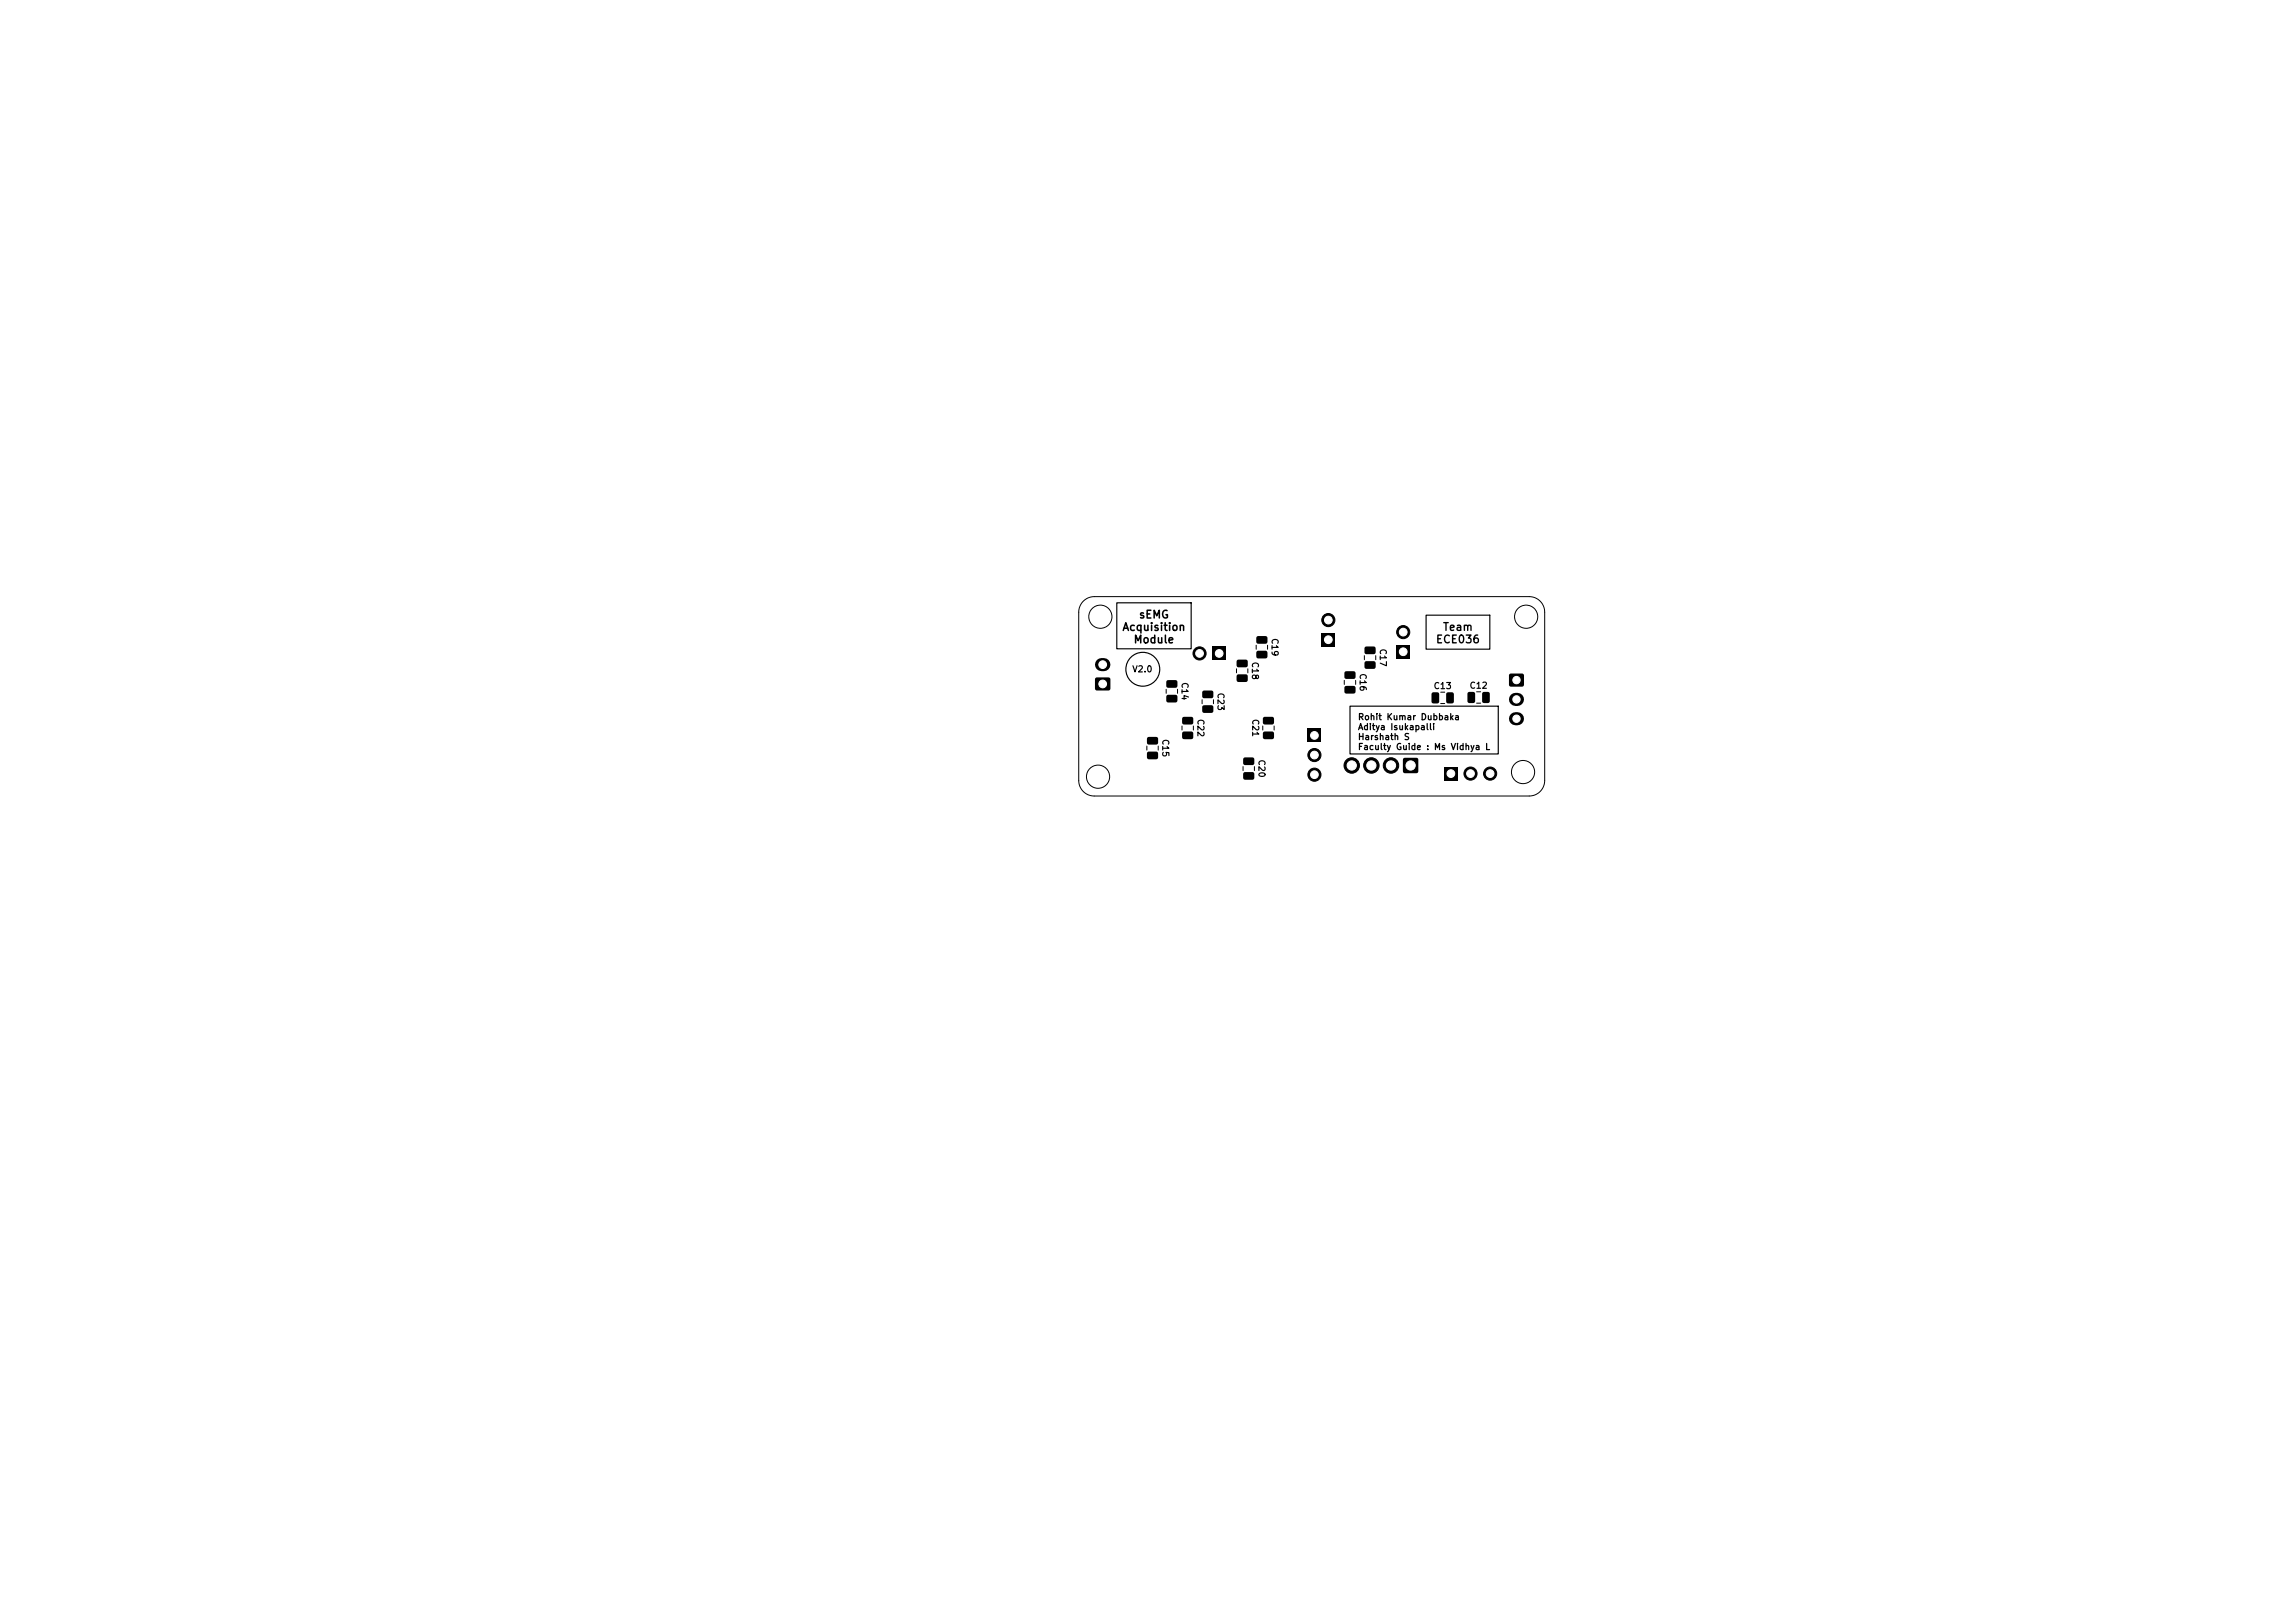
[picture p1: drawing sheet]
<svg xmlns="http://www.w3.org/2000/svg" width="297mm" height="210mm" viewBox="0 0 297 210" stroke-linecap="round" stroke-linejoin="round" font-family="sans-serif">
<defs><g id="words">
<g font-size="1">
<text x="145.2" y="81.9">Acquisition</text>
<text x="146.6" y="83.5">Module</text>
<text x="147.3" y="80.3">sEMG</text>
<text x="185.7" y="83.5">ECE036</text>
<text x="186.6" y="81.9">Team</text>
</g>
<g font-size=".8">
<text x="164.4" y="82.5" transform="rotate(90 164.4 82.5)">C19</text>
<text x="178.4" y="83.9" transform="rotate(90 178.4 83.9)">C17</text>
<text x="146.5" y="87.2">V2.0</text>
<text x="152.7" y="88.2" transform="rotate(90 152.7 88.2)">C14</text>
<text x="157.4" y="89.6" transform="rotate(90 157.4 89.6)">C23</text>
<text x="161.8" y="85.6" transform="rotate(90 161.8 85.6)">C18</text>
<text x="175.8" y="87.1" transform="rotate(90 175.8 87.1)">C16</text>
<text x="185.5" y="89.4">C13</text>
<text x="190.1" y="89.3">C12</text>
<text x="150.2" y="95.6" transform="rotate(90 150.2 95.6)">C15</text>
<text x="154.8" y="93" transform="rotate(90 154.8 93)">C22</text>
<text x="161.9" y="93" transform="rotate(90 161.9 93)">C21</text>
<text x="175.7" y="93.4">Rohit Kumar Dubbaka</text>
<text x="175.7" y="94.7">Aditya Isukapalli</text>
<text x="175.7" y="95.9">Harshath S</text>
<text x="162.7" y="98.2" transform="rotate(90 162.7 98.2)">C20</text>
<text x="175.7" y="97.2">Faculty Guide : Ms Vidhya L</text>
</g>
</g></defs>
<g fill="#000">
<path d="M141.8 87.7h.2h1.5h.1l.1 .2-.1 1.4-.1 .1h-1.5l-.2-.1-.1-.2zM148.5 95.4h.2h1l.2 .2v.6l-.3 .2-1-.1-.2-.2zM148.5 97.3h.2h1l.2 .2v.6l-.3 .2-1-.1-.2-.2zM151 88.1l.2-.1h1l.2 .3v.5l-.3 .2h-1l-.2-.2zM151 90l.2-.1h1l.2 .3v.5l-.3 .2h-1l-.2-.2zM153.1 92.8h.1h1.1l.1 .2v.6l-.2 .2-1.1-.1-.1-.2zM153.1 94.7h.1h1.1l.1 .2v.6l-.2 .2-1.1-.1-.1-.2zM155.7 89.4h.1h1.1l.1 .2v.6l-.2 .2-1.1-.1-.1-.2zM155.7 91.3h.1h1.1l.1 .2v.6l-.2 .2-1.1-.1-.1-.2zM156.9 83.7h1.7v1.7h-1.7zM160.1 85.4h.2h1l.2 .2v.6l-.3 .2-1-.1-.2-.2zM160.1 87.3h.2h1l.2 .2v.6l-.3 .2-1-.1-.2-.2z"/>
<path d="M161 98.1l.1-.1h1.1l.1 .3v.5l-.2 .2h-1.1l-.1-.2zM161 100l.1-.1h1.1l.1 .3v.5l-.2 .2h-1.1l-.1-.2zM162.7 82.4l.1-.1h1.1l.1 .3v.5l-.2 .2h-1.1l-.1-.2zM162.7 84.3l.1-.1h1.1l.1 .3v.5l-.2 .2h-1.1l-.1-.2zM163.5 94.7h.2h1l.2 .2v.6l-.3 .2-1-.1-.2-.2zM163.5 92.8h.2h1l.2 .2v.6l-.3 .2-1-.1-.2-.2zM169.3 94.3h1.7v1.7h-1.7zM171.1 81.9h1.7v1.7h-1.7zM174.1 86.9h.1h1.1l.1 .2v.6l-.2 .2-1.1-.1-.1-.2zM174.1 88.8h.1h1.1l.1 .2v.6l-.2 .2-1.1-.1-.1-.2zM176.7 83.7h.1h1.1l.1 .2v.6l-.2 .2-1.1-.1-.1-.2zM176.7 85.6h.1h1.1l.1 .2v.6l-.2 .2-1.1-.1-.1-.2z"/>
<path d="M180.7 83.5h1.7v1.7h-1.7zM181.6 98.1h.2h1.5h.2l.1 .2v1.5l-.1 .2-.2 .1h-1.5l-.2-.1v-.2v-1.5zM185.3 89.6h.7l.2 .1 .1 1.1-.2 .2h-.6l-.2-.1v-1.1zM187.2 89.6h.7l.2 .1 .1 1.1-.2 .2h-.6l-.2-.1v-1.1zM186.9 99.3h1.7v1.7h-1.7zM190 89.6l.7-.1 .2 .2v1l-.2 .3h-.5l-.3-.2v-1zM191.9 89.6l.7-.1 .2 .2v1l-.2 .3h-.5l-.3-.2v-1zM195.4 87.2h.1h1.5h.2v.2v1.4l-.2 .1h-1.5l-.1-.1-.1-.2z"/>
</g>
<g fill="#000" stroke="#000" stroke-width=".13">
<circle cx="155.2" cy="84.5" r=".85"/>
<circle cx="170.1" cy="97.7" r=".85"/>
<circle cx="171.9" cy="80.2" r=".85"/>
<circle cx="174.9" cy="99" r="1"/>
<circle cx="177.5" cy="99" r="1"/>
<circle cx="180" cy="99" r="1"/>
<circle cx="181.6" cy="81.8" r=".85"/>
<circle cx="170.1" cy="100.2" r=".85"/>
<circle cx="190.3" cy="100.1" r=".85"/>
<circle cx="192.8" cy="100.1" r=".85"/>
</g>
<path d="M142.6 86h.3M196.1 90.5h.3M196.1 93h.3" fill="none" stroke="#000" stroke-width="1.7"/>
<g fill="none" stroke="#000" stroke-width=".15">
<path d="M144.5 78h9.7v6h-9.7zM184.6 79.6h8.2v4.4h-8.2zM174.7 91.4h19.2v6.2h-19.2z"/>
<circle cx="147.9" cy="86.6" r="2.19"/>
</g>
<g fill="none" stroke="#000" stroke-width=".13">
<path d="M140.2 77.8a2.01 2.01 0 0 1 1.4-.6h56.3a2 2 0 0 1 2 2v21.8a2 2 0 0 1-2 2h-56.3a2 2 0 0 1-2-2v-21.8a2.01 2.01 0 0 1 .6-1.4zM148.4 96.5v.6M149.9 96.5v.6M150.9 89.2v.5M152.4 89.2v.5M153 93.9v.6M154.4 93.9v.6M155.6 90.5v.6M157 90.5v.6M160 86.5v.6M160.9 99.2v.5M161.5 86.5v.6"/>
<path d="M162.3 99.2v.5M162.6 83.5v.5M163.4 93.9v.6M164 83.5v.5M164.9 93.9v.6M174 88v.6M175.4 88v.6M176.6 84.8v.6M178 84.8v.6M186.4 89.6h.6M186.4 91h.6M191.1 89.5h.5"/>
<path d="M191.1 91h.5"/>
<circle cx="142.4" cy="79.8" r="1.5"/>
<circle cx="197.5" cy="79.8" r="1.5"/>
<circle cx="197.1" cy="99.9" r="1.5"/>
<circle cx="142.1" cy="100.5" r="1.5"/>
</g>
<g fill="#fff" stroke="#fff" stroke-width=".13">
<circle cx="187.8" cy="100.1" r=".5"/>
<circle cx="190.3" cy="100.1" r=".5"/>
<circle cx="192.8" cy="100.1" r=".5"/>
<circle cx="196.3" cy="88" r=".47"/>
<circle cx="196.3" cy="90.5" r=".47"/>
<circle cx="196.3" cy="93" r=".47"/>
<circle cx="182.6" cy="99" r=".6"/>
<circle cx="180" cy="99" r=".6"/>
<circle cx="177.5" cy="99" r=".6"/>
<circle cx="174.9" cy="99" r=".6"/>
<circle cx="157.8" cy="84.6" r=".5"/>
<circle cx="155.2" cy="84.6" r=".5"/>
<circle cx="171.9" cy="82.8" r=".5"/>
<circle cx="171.9" cy="80.2" r=".5"/>
<circle cx="170.1" cy="95.2" r=".5"/>
<circle cx="170.1" cy="97.7" r=".5"/>
<circle cx="170.1" cy="100.2" r=".5"/>
<circle cx="142.7" cy="88.5" r=".5"/>
<circle cx="142.7" cy="86" r=".5"/>
<circle cx="181.6" cy="84.3" r=".5"/>
<circle cx="181.6" cy="81.8" r=".5"/>
</g>
<use href="#words"/>
</svg>
